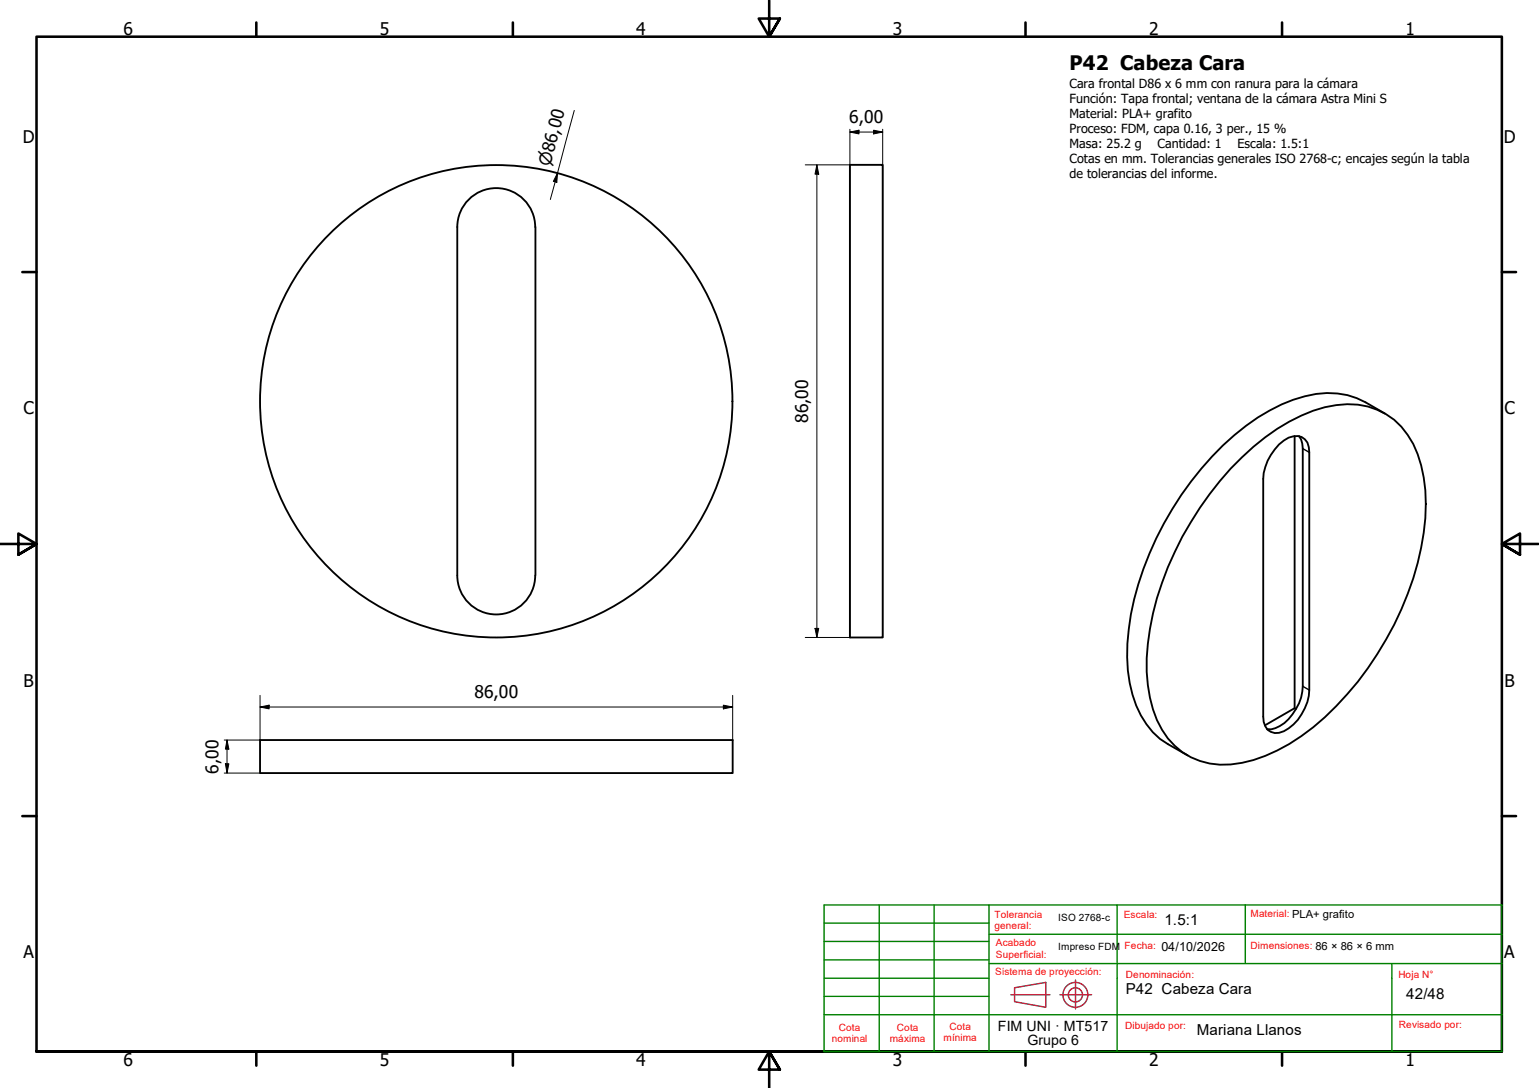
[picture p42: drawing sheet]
<svg xmlns="http://www.w3.org/2000/svg" width="420mm" height="297mm" viewBox="0 0 420 297" stroke-linecap="round" stroke-linejoin="round" font-family="sans-serif">
<defs><g id="words">
<text font-size="5.5" x="292" y="19.2">P42 Cabeza Cara</text>
<g font-size="4.8">
<text x="33.7" y="9.6">6</text>
<text x="103.7" y="9.6">5</text>
<text x="173.7" y="9.6">4</text>
<text x="243.7" y="9.6">3</text>
<text x="313.7" y="9.6">2</text>
<text x="383.7" y="9.6">1</text>
<text x="231.8" y="33.6">6,00</text>
<text x="6.2" y="38.9">D</text>
<text x="410.5" y="38.9">D</text>
<text x="6.4" y="113.1">C</text>
<text x="410.7" y="113.1">C</text>
<text x="220.6" y="115.5" transform="rotate(-90 220.6 115.5)">86,00</text>
<text x="6.4" y="187.4">B</text>
<text x="129.5" y="190.6">86,00</text>
<text x="410.7" y="187.4">B</text>
<text x="59.6" y="211.2" transform="rotate(-90 59.6 211.2)">6,00</text>
<text x="6.4" y="261.7">A</text>
<text x="410.7" y="261.7">A</text>
<text x="33.7" y="290.9">6</text>
<text x="103.7" y="290.9">5</text>
<text x="173.7" y="290.9">4</text>
<text x="243.7" y="290.9">3</text>
<text x="313.7" y="290.9">2</text>
<text x="383.7" y="290.9">1</text>
</g>
<text font-size="4.6" x="150.2" y="45.6" transform="rotate(-75 150.2 45.6)">⌀86,00</text>
<g font-size="4.1">
<text x="317.9" y="252.7">1.5:1</text>
<text x="307.3" y="271.5">P42 Cabeza Cara</text>
<text x="383.9" y="272.8">42/48</text>
<text x="326.7" y="282.6">Mariana Llanos</text>
</g>
<g font-size="3.9">
<text x="272.4" y="281.4">FIM UNI · MT517</text>
<text x="280.5" y="285.3">Grupo 6</text>
</g>
<g font-size="3.4">
<text x="292" y="23.9">Cara frontal D86 x 6 mm con ranura para la cámara</text>
<text x="292" y="28.1">Función: Tapa frontal; ventana de la cámara Astra Mini S</text>
<text x="292" y="32.1">Material: PLA+ grafito</text>
<text x="292" y="36.2">Proceso: FDM, capa 0.16, 3 per., 15 %</text>
<text x="292" y="40.4">Masa: 25.2 g</text>
<text x="316" y="40.4">Cantidad: 1</text>
<text x="337.8" y="40.4">Escala: 1.5:1</text>
<text x="292" y="44.5">Cotas en mm. Tolerancias generales ISO 2768-c; encajes según la tabla</text>
<text x="292" y="48.6">de tolerancias del informe.</text>
<text x="317.1" y="259.7">04/10/2026</text>
</g>
<g font-size="2.7" fill="#f00">
<text x="271.5" y="250.5">Tolerancia</text>
<text x="306.8" y="250.7">Escala:</text>
<text x="341.4" y="250.4">Material: PLA+ grafito</text>
<text x="271.5" y="253.7">general:</text>
<text x="271.9" y="258.4">Acabado</text>
<text x="271.9" y="261.5">Superficial:</text>
<text x="307" y="259.1">Fecha:</text>
<text x="341.4" y="259">Dimensiones: 86 × 86 × 6 mm</text>
<text x="271.7" y="266.3">Sistema de proyección:</text>
<text x="307.3" y="267.1">Denominación:</text>
<text x="381.8" y="267.1">Hoja N°</text>
<text x="229" y="281.5">Cota</text>
<text x="244.9" y="281.5">Cota</text>
<text x="259.2" y="281.1">Cota</text>
<text x="307.1" y="281">Dibujado por:</text>
<text x="381.9" y="280.7">Revisado por:</text>
<text x="227.1" y="284.6">nominal</text>
<text x="243" y="284.6">máxima</text>
<text x="257.6" y="284.3">mínima</text>
</g>
<g font-size="2.7">
<text x="288.9" y="251.4">ISO 2768-c</text>
<text x="288.9" y="259.3">Impreso FDM</text>
</g>
</g></defs>
<!-- layer: Visible (ISO) -->
<g fill="none" stroke="#000" stroke-width=".51">
<path d="M232 45h9v129h-9zM146.1 62a10.6 10.6 0 0 0-10.6-10.6 10.6 10.6 0 0 0-10.7 10.6v95.1a10.6 10.6 0 0 0 10.7 10.7 10.6 10.6 0 0 0 10.6-10.7M146.2 62v95.1M353.4 119v74.3M354.6 119l.6 1 .5 2.5v64.9a13.9 13.9 0 0 1-6.3 10.8l-2.4 .9h-1.1M378.1 112.9l-5.3-3.1a21.9 21.9 0 0 0-16.6-1.6 51.2 51.2 0 0 0-22.3 13.4 89.2 89.2 0 0 0-25.2 46.2 46.4 46.4 0 0 0 1.5 24.8 21.6 21.6 0 0 0 8.7 10.6l5.3 3M336 127.9a60.2 60.2 0 0 1 22.5-15.8 23.9 23.9 0 0 1 17.5-.2 20.7 20.7 0 0 1 12 15.1 52.5 52.5 0 0 1-1 26.7 89.4 89.4 0 0 1-28.5 44.9 46.6 46.6 0 0 1-19.4 9.7 19.7 19.7 0 0 1-23.3-11.7 43.4 43.4 0 0 1-1.9-24.9 89.3 89.3 0 0 1 22.1-43.8zM349.2 121.3a6.1 6.1 0 0 1 6.1-2 4 4 0 0 1 2.1 4.2v64.9a13.8 13.8 0 0 1-6.9 11.2 3.6 3.6 0 0 1-5.5-2.5l-.1-66.4a14.2 14.2 0 0 1 4.3-9.4zM353.8 193.5l-.4-.2-8.1 4.7M71 202h129v9.1h-129z"/>
<circle cx="135.5" cy="109.6" r="64.5"/>
</g>
<!-- layer: Visible fina (ISO) -->
<path d="M355.7 122.5l1.7 1M355.7 187.4l1.7 1" fill="none" stroke="#000" stroke-width=".38"/>
<!-- layer: Borde (ISO) -->
<g fill="none" stroke="#000" stroke-width=".7">
<path d="M70 6.1v3.9M140 6.1v3.9M210 0v10l-2.9-4.9h5.8l-2.9 4.9 2.9-4.9M280 6.1v3.9M350 6.1v3.9M6.1 74.3h3.9M410 74.3h3.9M0 148.5h10l-5-2.8v5.7l5-2.9-5 2.9M420 148.5h-10l5-2.8v5.7l-5-2.9 5 2.9M6.1 222.8h3.9M410 222.8h3.9M10 287.1v-277.1h400v277.1h-400h400"/>
<path d="M70 287.1v3.8M140 287.1v3.8M212.9 292l-2.9-4.9 2.9 4.9h-5.8l2.9-4.9v9.9M280 287.1v3.8M350 287.1v3.8"/>
</g>
<g fill="none" stroke="#800040" stroke-width=".38">
<path d="M276 271.6h10.6M277 269.7l8.5-1.5v6.8l-8.5-1.5zM289.4 271.6h8.6M293.6 267.6v7.8"/>
<circle cx="293.6" cy="271.6" r="3.4"/>
<circle cx="293.6" cy="271.6" r="1.94"/>
</g>
<g fill="none" stroke="#008000" stroke-width=".38">
<path d="M225 257h45M225 252h45M240 247.1v40h30M255 247.1v40M270 247.1h35v40M270 255.1h140M305 247.1h35M225 277h185M225 272h45M225 267.1h45M225 262.1h45M270 263.1h140"/>
<path d="M340 263.1v-16h70v40h-140M380 263.1v24M225 287.1v-40h45v40"/>
</g>
<path d="M225 287.1h15" fill="none" stroke="#008000" stroke-width=".51"/>
<!-- layer: Cota (ISO) -->
<g fill="none" stroke="#000" stroke-width=".27">
<path d="M156.8 30.1l-6.6 24.4M232 36.1l2.5-.6v1.1zM232 36.1h9M232 35.3v138.7h-12.2M238.5 35.5l2.5 .6-2.5 .5zM241 35.3v138.7M152.2 47.2l-.2 2.6-.9-.3zM219.8 45h12.2M223 45l.5 2.5h-1zM223 45v129M222.5 171.6h1l-.5 2.4zM71 193l2.5-.5v1z"/>
<path d="M71 193h129M71 189.9v12.1h-9.8M197.5 192.5l2.5 .5-2.5 .5zM200 189.9v12.1M61.2 211.1h9.8M61.5 208.5h1l-.5 2.6zM62 202l.5 2.5h-1zM62 202v9.1"/>
</g>
<path d="M232 36.1l2.5-.6v1.1zM238.5 35.5l2.5 .6-2.5 .5zM152.2 47.2l-.2 2.6-.9-.3zM223 45l.5 2.5h-1zM222.5 171.6h1l-.5 2.4zM71 193l2.5-.5v1zM197.5 192.5l2.5 .5-2.5 .5zM61.5 208.5h1l-.5 2.6zM62 202l.5 2.5h-1z" fill="#000"/>
<use href="#words"/>
</svg>
